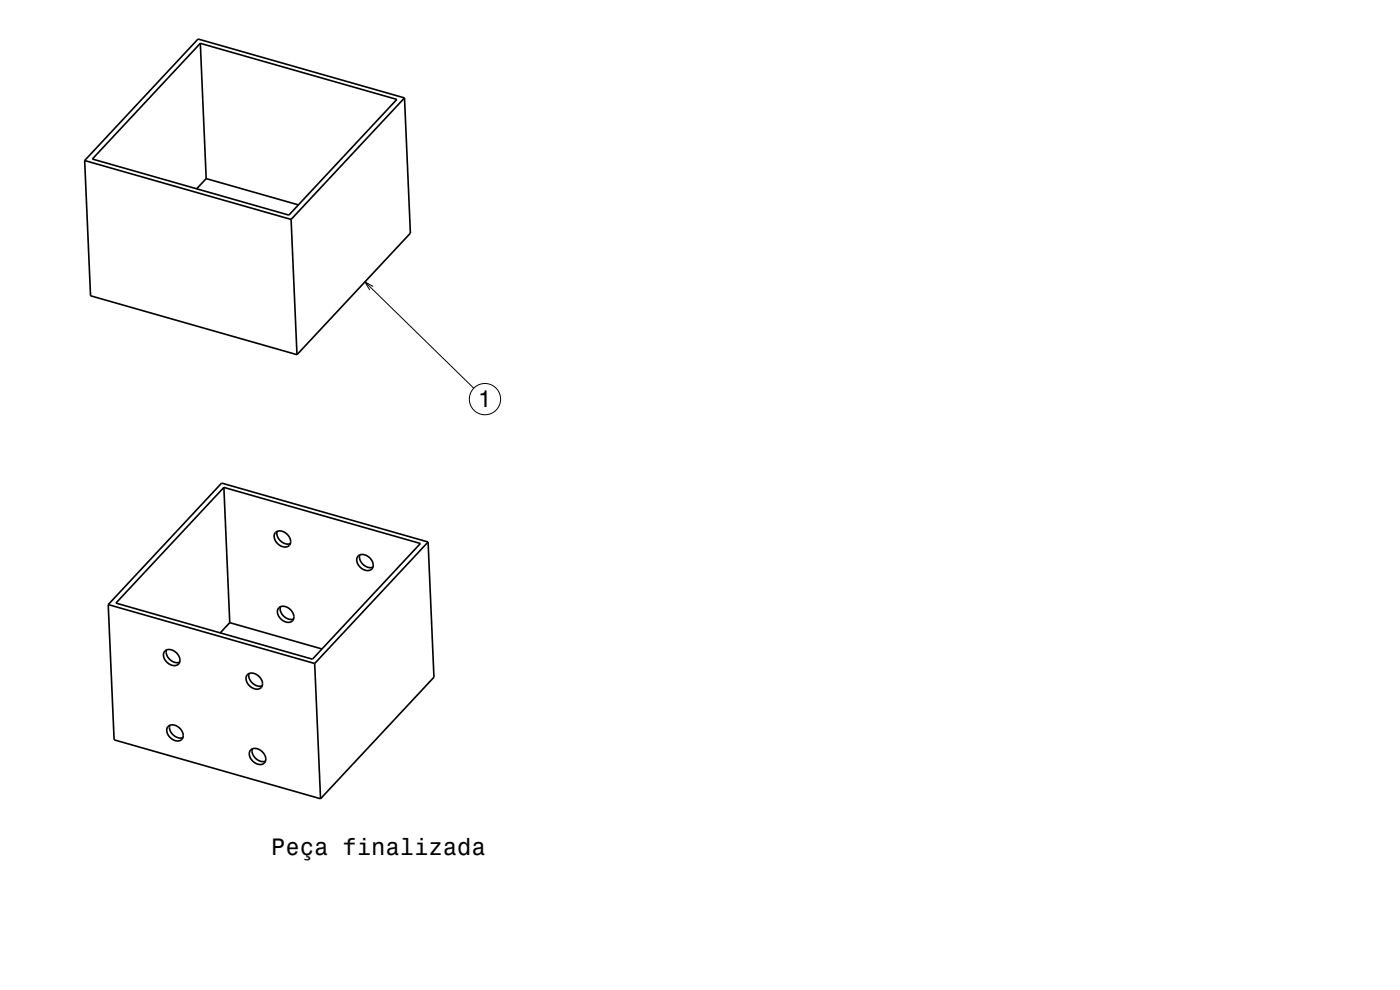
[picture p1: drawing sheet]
<svg xmlns="http://www.w3.org/2000/svg" width="297mm" height="210mm" viewBox="0 0 297 210" stroke-linecap="round" stroke-linejoin="round" font-family="sans-serif">
<defs><g id="words">
<g font-size="5">
<text x="101.4" y="86.4">1</text>
<text x="57.5" y="181.3">Peça finalizada</text>
</g>
</g></defs>
<g fill="none" stroke="#000" stroke-width=".35">
<path d="M42.5 9.2l41.7 11.9-22.9 24.5-41.7-11.9zM42.5 9.2l1.2 28.7M18 34.1l1.2 28.6 43.8 12.5M18 34.1l43.8 12.4M43.7 37.9l-2 2.1M43.7 37.9l19.6 5.6M85.8 20.8l-43.8-12.5-24 25.8M85.8 20.8l1.3 28.7-24.1 25.7M85.8 20.8l-24 25.7M61.8 46.5l1.2 28.7M47.5 103.4l41.7 11.9-22.9 24.5-41.7-11.9zM47.5 103.4l1.2 28.7"/>
<path d="M58.5 112.9a2.19 2.19 0 0 1 3.1 1.7 1.24 1.24 0 0 1-.5 1.3 1.24 1.24 0 0 1-1.5-.1 2.03 2.03 0 0 1-1.1-2.9zM58.8 112.7a2.33 2.33 0 0 0 2.8 2.6M76 118a2.18 2.18 0 0 1 3.2 1.8 1.24 1.24 0 0 1-.7 1.2 1.24 1.24 0 0 1-1.4-.2 2.04 2.04 0 0 1-1.1-2.8zM76.3 117.7a2.33 2.33 0 0 0 2.8 2.6M90.8 115l-43.8-12.5-24 25.7M90.8 115l1.3 28.7-24.1 25.7M90.8 115l-24 25.7M23 128.2l1.2 28.7 43.8 12.5M23 128.2l43.8 12.5M35 138.1a2.18 2.18 0 0 1 3.2 1.7 1.24 1.24 0 0 1-.6 1.3 1.24 1.24 0 0 1-1.5-.1 2.03 2.03 0 0 1-1.1-2.9zM35.3 137.9a2.33 2.33 0 0 0 2.8 2.6M48.7 132.1l-2 2.1"/>
<path d="M48.7 132.1l19.6 5.6M59.2 128.9a2.18 2.18 0 0 1 3.1 1.7 1.25 1.25 0 0 1-.5 1.3 1.25 1.25 0 0 1-1.5-.1 2.03 2.03 0 0 1-1.1-2.9zM59.5 128.7a2.33 2.33 0 0 0 2.8 2.6M35.7 154.1a2.18 2.18 0 0 1 3.2 1.9 1.24 1.24 0 0 1-.7 1.1 1.24 1.24 0 0 1-1.4-.1 2.05 2.05 0 0 1-1.1-2.9zM36 153.9a2.33 2.33 0 0 0 2.8 2.6M52.5 143.1a2.18 2.18 0 0 1 3.2 1.9 1.24 1.24 0 0 1-.7 1.1 1.24 1.24 0 0 1-1.3-.1 2.05 2.05 0 0 1-1.2-2.9zM52.8 142.9a2.33 2.33 0 0 0 2.8 2.6M53.2 159.1a2.19 2.19 0 0 1 3.2 1.7 1.24 1.24 0 0 1-.6 1.3 1.24 1.24 0 0 1-1.4-.1 2.03 2.03 0 0 1-1.2-2.9zM53.5 158.9a2.33 2.33 0 0 0 2.8 2.6M66.8 140.7l1.2 28.7"/>
</g>
<g fill="none" stroke="#000" stroke-width=".21">
<path d="M77.4 59.8l23.1 22.5M79.2 60.8l-1.8-1 1 1.7"/>
<circle cx="102.9" cy="84.7" r="3.3"/>
</g>
<use href="#words"/>
</svg>
